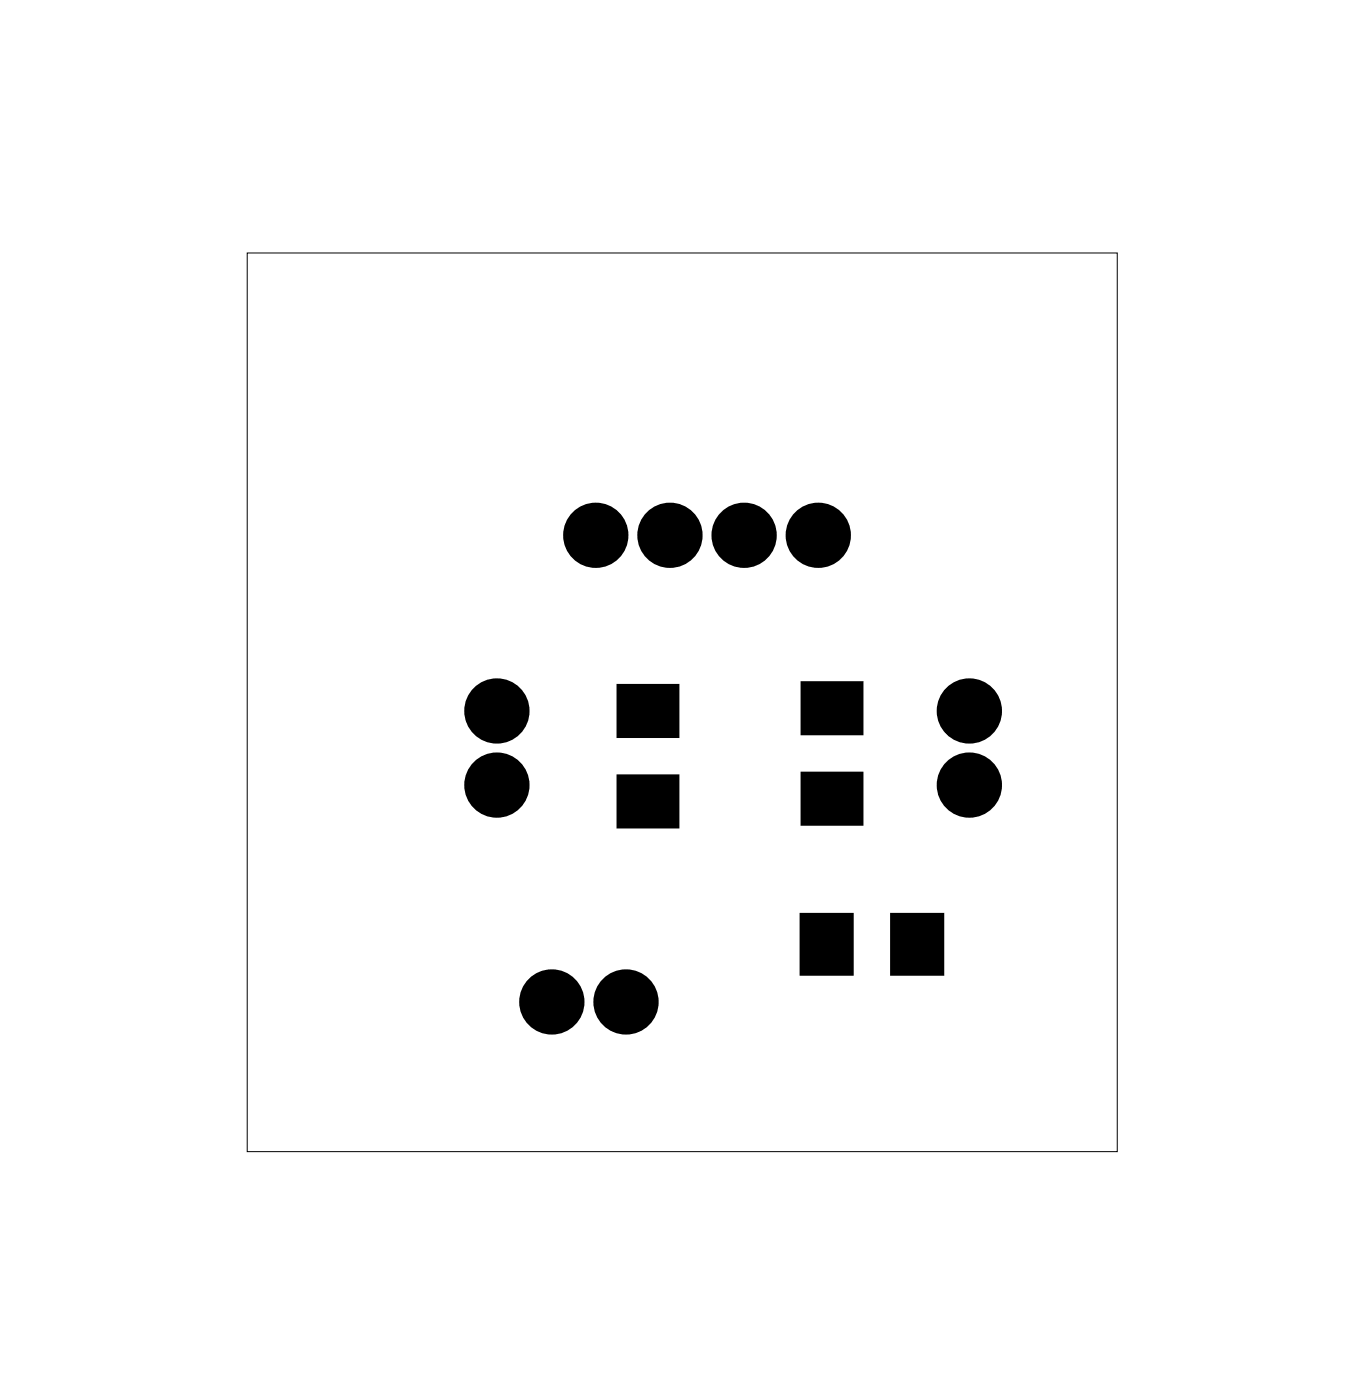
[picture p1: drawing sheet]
<svg xmlns="http://www.w3.org/2000/svg" width="47mm" height="48mm" viewBox="0 0 47 48" stroke-linecap="round" stroke-linejoin="round" font-family="sans-serif">
<path d="M8.5 8.7h29.8v30.8h-29.8z" fill="none" stroke="#000" stroke-width=".03"/>
<g fill="#000">
<circle cx="20.4" cy="18.3" r=".74"/>
<circle cx="22.9" cy="18.3" r=".74"/>
<circle cx="25.5" cy="18.3" r=".74"/>
<circle cx="28" cy="18.3" r=".74"/>
<circle cx="17" cy="26.9" r=".74"/>
<circle cx="17" cy="24.4" r=".74"/>
<circle cx="18.9" cy="34.3" r=".74"/>
<circle cx="21.4" cy="34.3" r=".74"/>
<circle cx="33.2" cy="24.4" r=".74"/>
<circle cx="33.2" cy="26.9" r=".74"/>
</g>
<g fill="none" stroke="#000" stroke-width=".76" stroke-linecap="butt">
<circle cx="20.4" cy="18.3" r=".74"/>
<circle cx="22.9" cy="18.3" r=".74"/>
<circle cx="25.5" cy="18.3" r=".74"/>
<circle cx="28" cy="18.3" r=".74"/>
<circle cx="17" cy="24.4" r=".74"/>
<circle cx="17" cy="26.9" r=".74"/>
<circle cx="18.9" cy="34.3" r=".74"/>
<circle cx="21.4" cy="34.3" r=".74"/>
<circle cx="33.2" cy="24.4" r=".74"/>
<circle cx="33.2" cy="26.9" r=".74"/>
</g>
<path d="M21.2 23.6h1.9v1.6h-1.9zM21.2 26.7h1.9v1.6h-1.9zM27.5 31.4h1.6v1.9h-1.6zM27.5 23.5h1.9v1.6h-1.9zM27.5 26.6h1.9v1.6h-1.9zM30.6 31.4h1.6v1.9h-1.6z" fill="#000"/>
<path d="M21.2 23.6h1.9v1.6h-1.9zM21.2 26.7h1.9v1.6h-1.9zM27.5 31.4h1.6v1.9h-1.6zM27.5 23.5h1.9v1.6h-1.9zM27.5 26.6h1.9v1.6h-1.9zM30.6 31.4h1.6v1.9h-1.6z" fill="none" stroke="#000" stroke-width=".25"/>
</svg>
